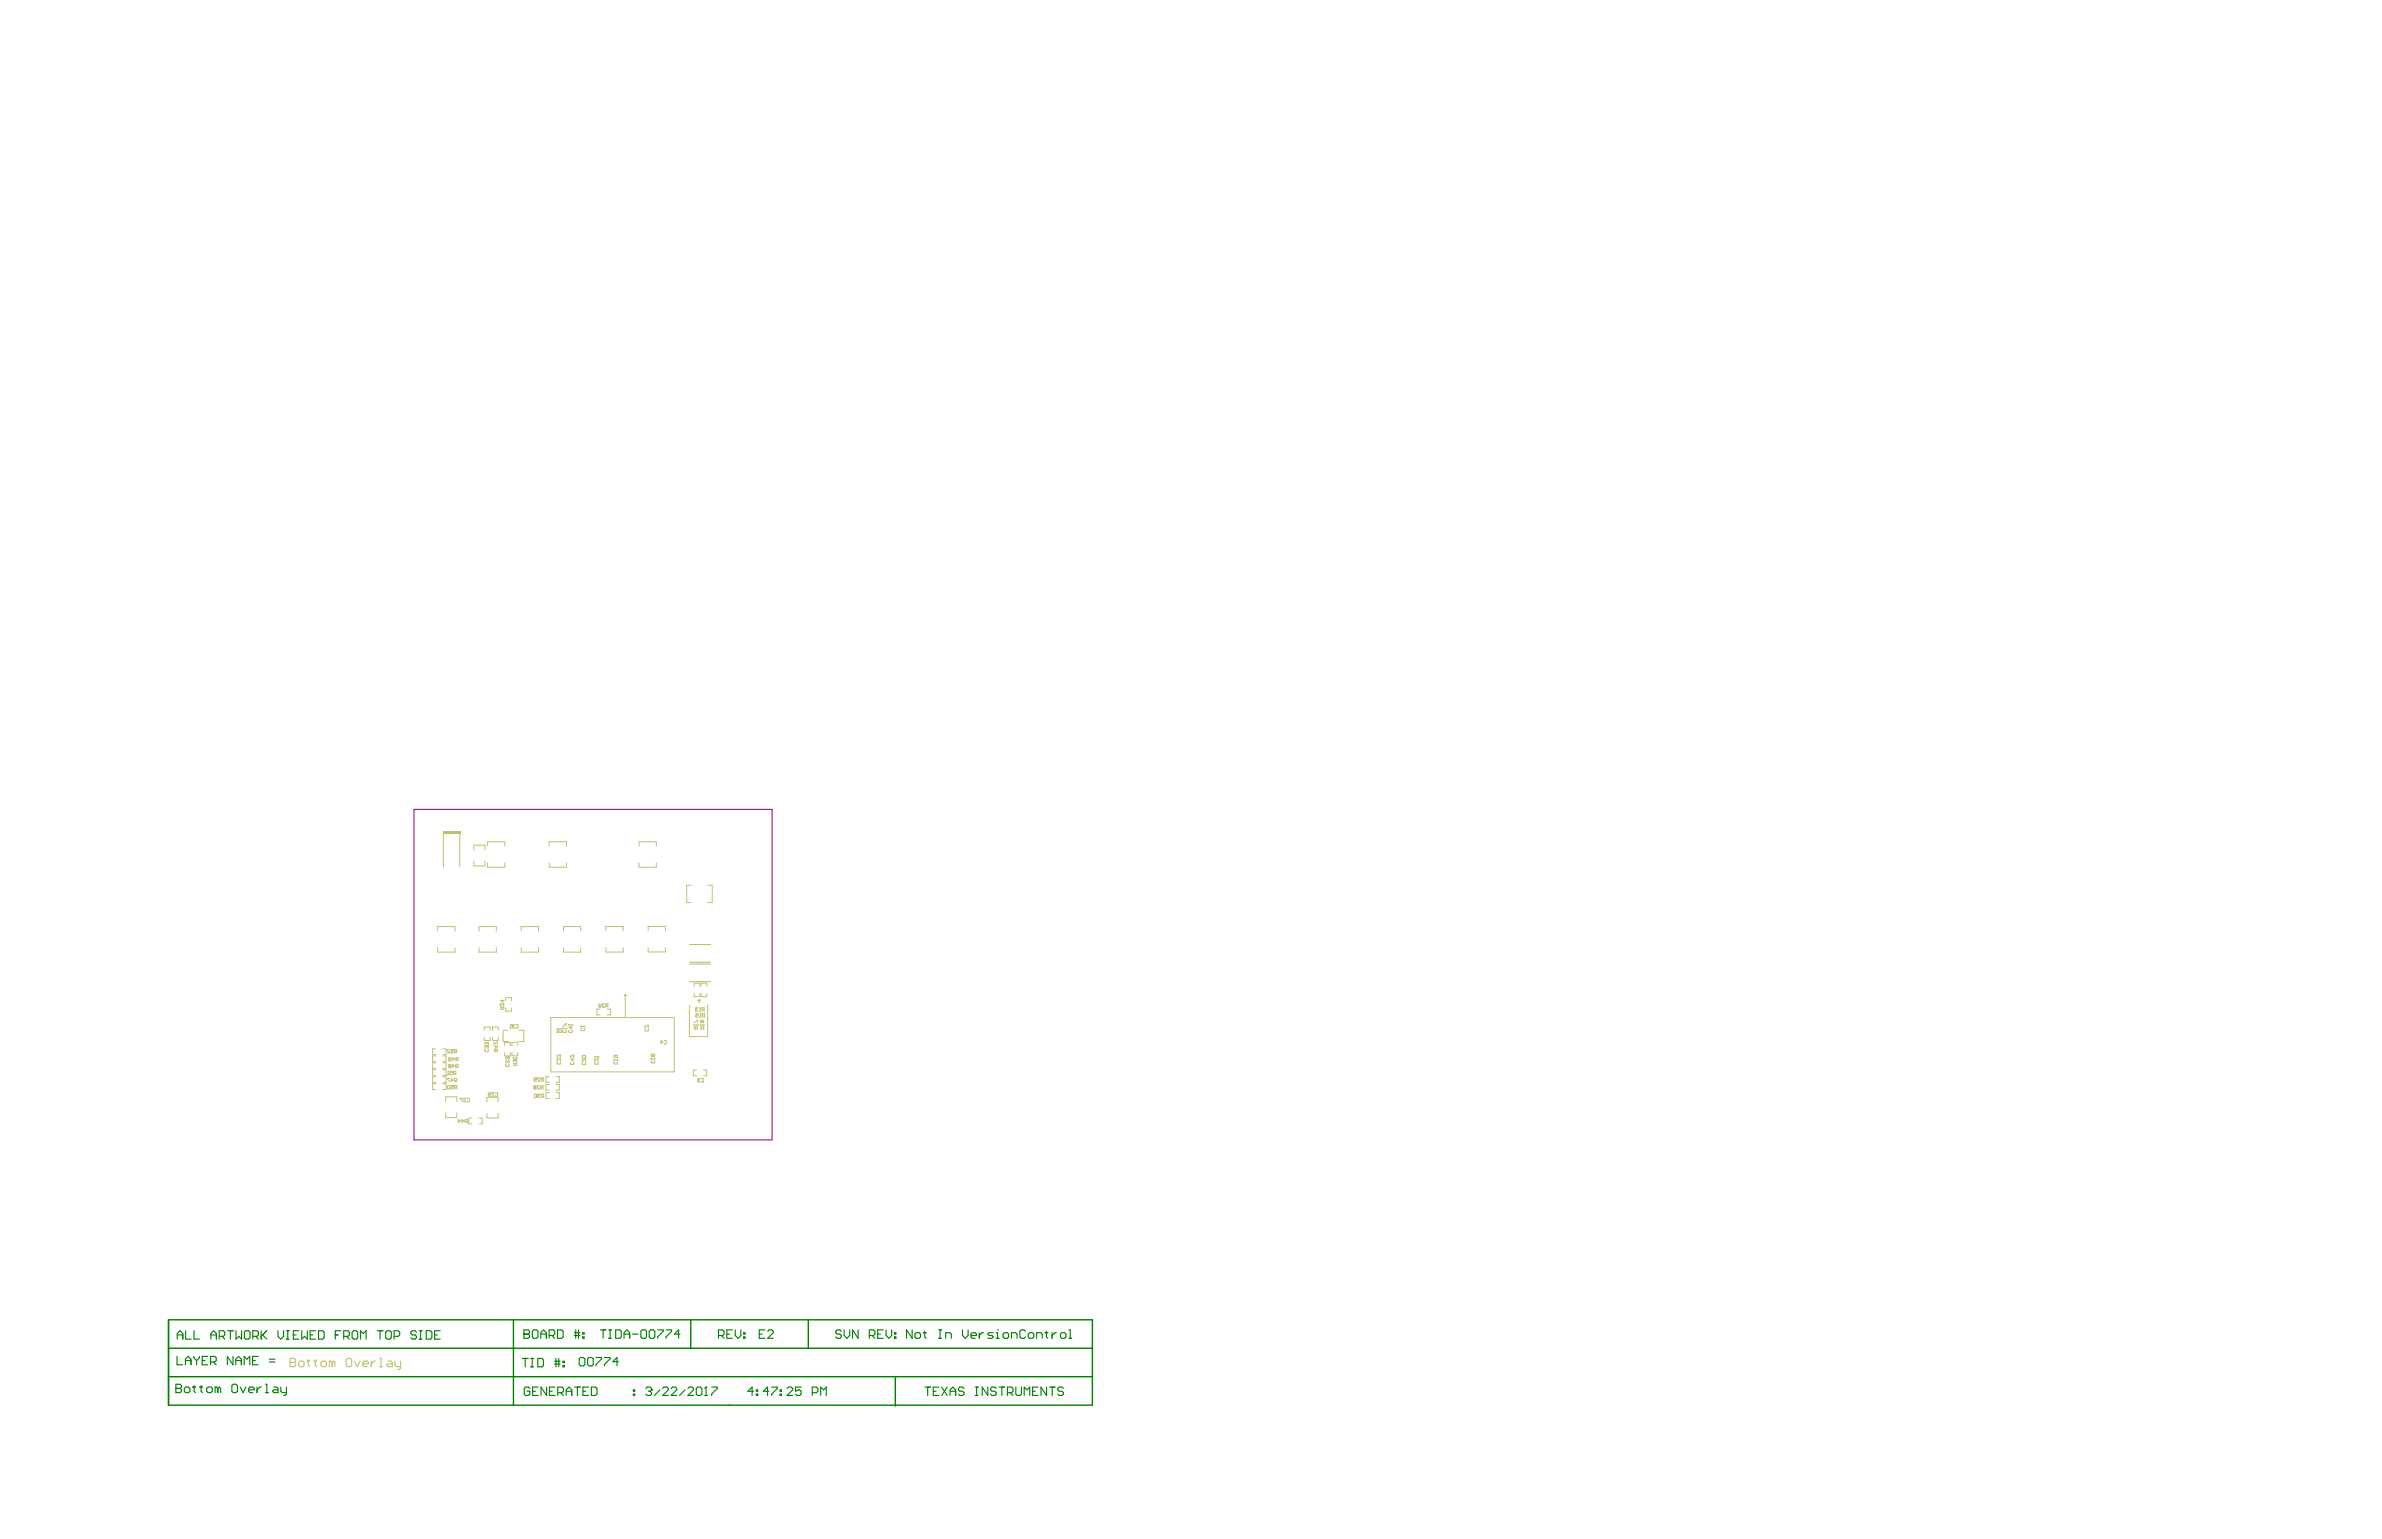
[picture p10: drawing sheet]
<svg xmlns="http://www.w3.org/2000/svg" width="432mm" height="279mm" viewBox="0 0 432 279" stroke-linecap="round" stroke-linejoin="round" font-family="sans-serif">
<path d="M75 146.7h65v60h-65z" fill="none" stroke="#800080" stroke-width=".18"/>
<path d="M30.5 239.3h167.5v15.5h-167.5zM93.1 239.3v15.5M125.2 239.3v5.2M146.5 239.3v5.2M30.5 249.6h167.5M30.5 244.5h167.5M162.3 249.8v5.1" fill="none" stroke="#008000" stroke-width=".25"/>
<g fill="none" stroke="#008000" stroke-width=".2">
<path d="M31.9 251.7h.1M31.9 251h.7l.3 .2v.3l-.3 .2 .3 .3v.3l-.3 .2h-.7zM31.9 251.7h.7M32.1 245.9v1.6h1M32.1 242.8v-1l.5-.5 .5 .5v1M32.1 242h1M33.6 247.5v-1.1l.5-.5 .5 .5v1.1M33.6 246.7h1M33.7 241.3v1.5h1M33.7 251.5h.5l.2 .2v.6l-.2 .2h-.5l-.3-.2v-.6zM34.9 251.5h.5M35.1 245.9v.3l.5 .5"/>
<path d="M35.2 241.3v1.5h1M35.2 251.2v1.1l.2 .2M35.6 246.7v.8M36.1 245.9v.3l-.5 .5M36.2 251.5h.5M36.5 251.2v1.1l.2 .2M36.7 246.7h.5M37.7 245.9h-1v1.6h1M37.7 251.5h.5l.3 .2v.6l-.3 .2h-.5l-.2-.2v-.6zM38.2 247h.7l.3-.3v-.5l-.3-.3h-.7v1.6M38.2 242h1M38.2 242.8v-1l.5-.5 .5 .5v1"/>
<path d="M38.7 247l.5 .5M39.5 251.7l-.3-.2h-.2v1M39.5 251.7v.8M39.5 251.7l.2-.2 .3 .2v.8M39.7 242.3h.8l.3-.3v-.5l-.3-.2h-.8v1.5M40.2 242.3l.6 .5M41.3 241.3h1M41.8 241.3v1.5M42.2 245.9v1.6l-1-1.6v1.6M42.3 251h.5l.2 .2v1.1l-.2 .2h-.5l-.3-.2v-1.1zM42.7 246.7h1.1M42.7 247.5v-1.1l.5-.5 .6 .5v1.1"/>
<path d="M42.8 241.3v1.5l.5-.5 .5 .5v-1.5M43.6 251.5l.5 1 .5-1M44.3 247.5v-1.6l.5 .5 .5-.5v1.6M44.6 241.3h.5l.2 .2v1.1l-.2 .2h-.5l-.3-.2v-1.1zM45.1 252h1v-.3l-.3-.2h-.5l-.2 .2v.6l.2 .2h.5M45.8 246.7h.5M45.8 242.3h.8l.2-.3v-.5l-.2-.2h-.8v1.5M46.3 242.3l.5 .5M46.6 251.5v1M46.8 245.9h-1v1.6h1M47.3 241.3v1.5M47.4 251.5h-.3l-.5 .5"/>
<path d="M47.6 242l.8 .8M48.1 252.5h.5M48.1 251h.3v1.5M48.4 241.3l-1.1 1M48.8 247h1M48.8 246.4h1M49.6 251.5h.5l.3 .2v.8h-.8l-.2-.2 .2-.3h.8M50.4 241.3v1l.5 .5 .5-.5v-1M50.9 251.5v.8l.3 .2h.7M51.9 242.8h.5M51.9 241.3h.5M51.9 251.5v1.3l-.2 .2h-.3"/>
<path d="M52.2 241.3v1.5M53.2 242h.5M54.2 241.3h-1v1.5h1M54.7 241.3v1.5l.5-.5 .5 .5v-1.5M56.2 242h.5M57.2 241.3h-1v1.5h1M57.7 241.3h.8l.3 .2v1.1l-.3 .2h-.8zM60.8 242h.5M61.8 241.3h-1v1.5M62.3 242.3h.8l.2-.3v-.5l-.2-.2h-.8v1.5M62.8 242.3l.5 .5M64.1 241.3h.5l.2 .2v1.1l-.2 .2h-.5l-.3-.2v-1.1z"/>
<path d="M65.4 242.8v-1.5l.5 .5 .5-.5v1.5M68.4 241.3h1M68.9 241.3v1.5M70.2 241.3h.5l.2 .2v1.1l-.2 .2h-.5l-.3-.2v-1.1zM71.4 242.3h.8l.3-.3v-.5l-.3-.2h-.8v1.5M75.5 241.5l-.3-.2h-.5l-.2 .2v.3l.2 .2h.5l.3 .3v.3l-.3 .2h-.5l-.2-.2M76 242.8h.5M76 241.3h.5M76.3 241.3v1.5M77.3 241.3h.7l.3 .2v1.1l-.3 .2h-.7zM78.8 242h.5M79.8 241.3h-1v1.5h1"/>
<path d="M94.7 246.3h1M95 241.9h.1M95 241.1h.7l.3 .3v.2l-.3 .3 .3 .2v.3l-.3 .3h-.7zM95 241.9h.7M95.2 246.3v1.5M96 251.8l-.2-.3h-.5l-.3 .3v1l.3 .2h.5l.2-.2v-.5h-.5M96.2 246.3h.5M96.2 247.8h.5M96.5 246.3v1.5M96.5 241.4l.3-.3h.5l.2 .3v1l-.2 .3h-.5l-.3-.3zM96.6 252.3h.5M97.5 246.3h.7l.3 .3v1l-.3 .2h-.7z"/>
<path d="M97.6 251.5h-1v1.5h1M98 241.9h1M98 242.7v-1.1l.5-.5 .5 .5v1.1M99.1 251.5v1.5l-1-1.5v1.5M99.5 242.1h.8l.3-.2v-.5l-.3-.3h-.8v1.6M99.6 252.3h.5M100.1 242.1l.5 .6M100.5 246.8h1M100.5 247.3h1M100.6 251.5h-1v1.5h1M100.8 246.3v1.5M101.1 241.1h.7l.3 .3v1l-.3 .3h-.7z"/>
<path d="M101.1 252.5h.8l.2-.2v-.5l-.2-.3h-.8v1.5M101.3 246.3v1.5M101.6 252.5l.5 .5M102.1 247.6h.2v.2h-.2zM102.1 246.8h.2v.3h-.2zM102.6 252.3h1.1M102.6 253v-1l.5-.5 .6 .5v1M104.1 241.6h1M104.1 242.1h1M104.2 251.5h1M104.4 241.1v1.6M104.7 251.5v1.5"/>
<path d="M104.9 241.1v1.6M105.3 246.1h.5l.2 .3v1l-.2 .3h-.5l-.3-.3v-1zM105.6 242.4h.3v.3h-.3zM105.6 241.6h.3v.3h-.3zM105.7 252.3h.5M106.7 251.5h-1v1.5h1M106.8 246.1h.5l.2 .3v1l-.2 .3h-.5l-.3-.3v-1zM107.2 251.5h.8l.2 .3v1l-.2 .2h-.8zM108 246.1h1.1v.3l-1.1 1v.3M108.8 241.1h1M109.3 241.1v1.6M109.6 246.1h1v.3l-1 1v.3"/>
<path d="M110.3 242.7h.5M110.3 241.1h.5M110.6 241.1v1.6M111.6 241.1h.8l.2 .3v1l-.2 .3h-.8zM112.1 246.9h-1l.7-.8v1.6M113.1 241.9h1M113.1 242.7v-1.1l.5-.5 .5 .5v1.1M114.6 241.9h1.1M114.8 252.8h.3v.2h-.3zM114.8 252h.3v.3h-.3zM116.4 241.1h.5l.3 .3v1l-.3 .3h-.5l-.2-.3v-1zM117.1 251.8l.2-.3h.5l.3 .3v.2"/>
<path d="M117.6 252.3h.2M117.8 252.3l.3 .2v.3l-.3 .2h-.5l-.2-.2M117.9 241.1h.6l.2 .3v1l-.2 .3h-.6l-.2-.3v-1zM118.1 252h.1M118.1 252l-.3 .3M119.2 241.1h1v.3l-1 1v.3M119.6 252l-1 1M120.1 251.8l.3-.3h.5l.2 .3v.2l-1 1h1M120.7 241.1h1.1v.3l-1.1 1v.3M121.7 251.8l.2-.3h.5l.3 .3v.2l-1 1h1M123.3 241.9h-1l.7-.8v1.6M124.2 252l-1 1"/>
<path d="M124.7 251.8l.2-.3h.6l.2 .3v.2l-1 1h1M126.2 251.8l.3-.3h.5l.2 .3v1l-.2 .2h-.5l-.3-.2zM127.7 253h.5M128 251.5h.1M128 251.5v1.5M128 251.5l-.3 .3M129 251.5h1v.3l-1 1v.2M130.2 242.1h.8l.3-.2v-.5l-.3-.3h-.8v1.6M130.7 242.1l.6 .6M131.8 241.9h.5M132.8 241.1h-1v1.6h1M133.3 241.1v1l.5 .6 .5-.6v-1"/>
<path d="M134.8 242.4h.3v.3h-.3zM134.8 241.6h.3v.3h-.3zM136.6 252.3h-1l.7-.8v1.5M137.1 252.8h.3v.2h-.3zM137.1 252h.3v.3h-.3zM137.6 241.9h.5M138.6 241.1h-1v1.6h1M139.2 241.4l.2-.3h.5l.3 .3v.2l-1 1.1h1M139.4 252.3h-1l.7-.8v1.5M139.9 251.5h1v.3l-1 1v.2M141.4 252.8h.3v.2h-.3zM141.4 252h.3v.3h-.3z"/>
<path d="M142.7 251.8l.2-.3h.5l.3 .3v.2l-1 1h1M145.2 251.5h-1v.8l.5-.3h.3l.2 .3v.5l-.2 .2h-.5l-.3-.2M147.2 252.5h.8l.3-.2v-.5l-.3-.3h-.8v1.5M148.8 253v-1.5l.5 .5 .5-.5v1.5M152.5 241.4l-.2-.3h-.5l-.3 .3v.2l.3 .3h.5l.2 .2v.3l-.2 .3h-.5l-.3-.3M153 241.1v1l.5 .6 .5-.6v-1M155.6 241.1v1.6l-1.1-1.6v1.6M157.6 242.1h.7l.3-.2v-.5l-.3-.3h-.7v1.6M158.1 242.1l.5 .6M159.1 241.9h.5M160.1 241.1h-1v1.6h1M160.6 241.1v1l.5 .6 .5-.6v-1"/>
<path d="M162.1 242.4h.3v.3h-.3zM162.1 241.6h.3v.3h-.3zM165.3 241.1v1.6l-1-1.6v1.6M166.1 241.6h.5l.3 .3v.5l-.3 .3h-.5l-.2-.3v-.5zM167.4 241.6h.5M167.6 241.4v1l.3 .3M167.7 251.5h1M168.2 251.5v1.5M169.2 252.3h.5M170.2 242.7h.5M170.2 241.1h.5M170.2 251.5h-1v1.5h1"/>
<path d="M170.4 241.1v1.6M170.7 251.5l1 1.5M171.4 242.7v-1.1h.8l.3 .3v.8M171.7 251.5l-1 1.5M172.2 252.3h1M172.2 253v-1l.5-.5 .5 .5v1M174.5 241.1v1l.5 .6 .5-.6v-1M174.8 251.8l-.3-.3h-.5l-.3 .3v.2l.3 .3h.5l.3 .2v.3l-.3 .2h-.5l-.3-.2M176 242.1h1v-.2l-.2-.3h-.5l-.3 .3v.5l.3 .3h.5M176.8 251.5h.5M176.8 253h.5M177 251.5v1.5"/>
<path d="M177.5 241.6v1.1M178.3 241.6h-.3l-.5 .5M179.1 251.5v1.5l-1-1.5v1.5M180.1 241.6h-.8l-.3 .3 .3 .2h.5l.3 .3-.3 .3h-.8M180.6 242.7h.5M180.6 241.6h.2v1.1M180.6 251.8l-.3-.3h-.5l-.2 .3v.2l.2 .3h.5l.3 .2v.3l-.3 .2h-.5l-.2-.2M180.8 241.1h.1M181.1 251.5h1M181.6 251.5v1.5M182.1 241.6h.5l.2 .3v.5l-.2 .3h-.5l-.3-.3v-.5zM182.6 252.5h.8l.2-.2v-.5l-.2-.3h-.8v1.5"/>
<path d="M183.1 252.5l.5 .5M183.4 242.7v-1.1h.7l.3 .3v.8M184.1 251.5v1.3l.3 .2h.5l.3-.2v-1.3M185.7 253v-1.5l.5 .5 .5-.5v1.5M185.9 241.4l-.3-.3h-.5l-.2 .3v1l.2 .3h.5l.3-.3M186.7 241.6h.5l.2 .3v.5l-.2 .3h-.5l-.3-.3v-.5zM187.2 252.3h.5M187.9 242.7v-1.1h.8l.2 .3v.8M188.2 251.5h-1v1.5h1M189.4 241.6h.5M189.7 241.4v1l.2 .3M189.7 251.5v1.5l-1-1.5v1.5"/>
<path d="M190.2 251.5h1M190.7 241.6v1.1M190.7 251.5v1.5M191.5 241.6h-.3l-.5 .5M192.5 241.6h.5l.2 .3v.5l-.2 .3h-.5l-.3-.3v-.5zM192.8 251.8l-.3-.3h-.5l-.2 .3v.2l.2 .3h.5l.3 .2v.3l-.3 .2h-.5l-.2-.2M193.8 242.7h.5M193.8 241.1h.2v1.6"/>
</g>
<g fill="none" stroke="#c0c073" stroke-width=".18">
<path d="M80.4 151.1v6.1M83.3 151.1v6.1M85.9 154.1v-.9h2v.9M85.9 156.1v.9h2v-.9M88.4 153.4v-.8h3.1v.8M88.4 156.4v.8h3.1v-.8M99.6 153.4v-.8h3.1v.8M99.6 156.4v.8h3.1v-.8M115.8 153.4v-.8h3.2v.8M115.8 156.4v.8h3.2v-.8M79.3 168.8v-.8h3.2v.8M79.3 171.8v.8h3.2v-.8"/>
<path d="M86.8 168.8v-.8h3.2v.8M86.8 171.8v.8h3.2v-.8M94.5 168.8v-.8h3.1v.8M94.5 171.8v.8h3.1v-.8M102.1 168.8v-.8h3.2v.8M102.1 171.8v.8h3.2v-.8M109.8 168.8v-.8h3.2v.8M109.8 171.8v.8h3.2v-.8M117.5 168.8v-.8h3.1v.8M117.5 171.8v.8h3.1v-.8M125.3 160.5h-.8v3.1h.8M125.8 178.8v-.5h1.1v.5"/>
<path d="M127.1 178.8v-.5h1v.5M128.3 160.5h.8v3.1h-.8M79 196.5h-.6v1.1h.6M79 190.2h-.6v1h.6M79 191.4h-.6v1.1h.6M79 192.7h-.6v1.1h.6M79 194h-.6v1h.6M79 195.3h-.6v1h.6M80.3 196.5h.6v1.1h-.6M80.3 195.3h.6v1h-.6M80.3 194h.6v1h-.6M80.3 191.4h.6v1.1h-.6"/>
<path d="M80.3 192.7h.6v1.1h-.6M80.3 190.2h.6v1h-.6M80.8 199.7v-.8h2v.8M87.8 186.8v-.6h1v.6M87.8 188.1v.6h1v-.6M88.3 199.8v-.8h2v.8M89.3 186.8v-.6h1v.6M89.3 188.1v.6h1v-.6M91.5 189.6v-.6h1v.6M91.5 190.9v.6h1v-.6M91.7 181.5v-.6h1v.6M91.7 182.8v.5h1v-.5"/>
<path d="M92.1 186.8h-.9v2h.9M92.8 190.9v.5h1.1v-.5M92.8 189.6v-.6h1.1v.6M94.1 186.8h.9v2h-.9M99.5 196.6h-.6v1.1h.6M99.5 195.2h-.5v1.1h.5M99.6 198.1h-.6v1.1h.6M99.9 184.5h22.3v9.9h-22.3zM100.8 196.6h.6v1.1h-.6M100.8 195.2h.6v1.1h-.6M100.8 198.1h.6v1.1h-.6M108.8 183h-.6v1h.6"/>
<path d="M110.1 183h.5v1h-.5M113.3 180.3l.3 .2h-.5zM113.3 180.3v4.1M125.8 180.1v.6h1.1v-.6M126.3 194h-.6v1.1h.6M126.5 181.5l.3-.3 .2 .3zM126.7 181.2v.7M127.1 180.1v.6h1v-.6M127.5 194h.6v1.1h-.6M128.3 182.1v5.9h-3.3v-5.6M80.8 201.8v.8h2v-.8M85.5 202.7h-.5v1.1h.5"/>
<path d="M86.8 202.7h.6v1.1h-.6M88.3 201.9v.8h2v-.8"/>
</g>
<path d="M125 178h3.8M125 174.8h3.8M125 174.5h3.8M125 171.3h3.8" fill="none" stroke="#c0c073" stroke-width=".2"/>
<path d="M80.3 150.7h3.1v.5h-3.1z" fill-rule="evenodd" fill="#c0c073"/>
<g fill="none" stroke="#c0c073" stroke-width=".18">
<path d="M81.1 196.9l.1-.1 .3 .1-.1 .5-.3-.1zM81.1 194.9h.3M81.3 194.3h.1M81.3 194.3v.6M81.3 194.3l.1 .1M81.3 192.1l.5-.1-.1-.2-.4 .1v.4l.1 .1 .4-.1M81.4 193.3l-.1-.1 .1-.2 .3 .1-.1 .2M81.4 193.3l-.1 .1 .1 .2 .3-.1-.1-.2M81.4 193.3h.2M81.5 195.5h-.4l.4 .7M81.5 190.4l-.1-.1-.3 .1 .4 .5h-.4M81.6 194.3h.4v.3l-.2-.1-.2 .1 .1 .3 .3-.1"/>
<path d="M81.7 195.9h.4l-.3-.4v.7M81.7 190.3h.4v.3l-.2-.1-.2 .1 .1 .3 .3-.1M81.7 196.8h.5v.3l-.2-.1-.3 .1 .2 .3 .3-.1M82 193.3h.4l-.3-.3v.6M82 192.1h.4l-.3-.3v.6M82.4 194.7l-.2 .2M82.6 190.7l-.2 .2M82.6 196l-.2 .2M82.6 197.2l-.2 .2M82.6 194.7l-.4-.1 .1-.3h.3v.6M82.8 190.7l-.4-.1 .1-.3h.3v.6M82.8 196l-.4-.1 .1-.4h.3v.7"/>
<path d="M82.8 193.4l-.2 .2M82.8 197.2l-.4-.1 .1-.3h.3v.6M82.8 192.2l-.2 .2M83 193.4h-.3l-.1-.3 .4-.1v.6M83 192.2l-.4-.1 .1-.3h.3v.6M83.8 199.1h-.4l.4 .7M84.5 199.3l-.1-.2-.3 .2 .4 .5h-.4M84.7 199.3l.1-.2 .3 .2v.4l-.1 .1-.3-.1M88 190.3l-.1 .1 .1 .3h.4l.1-.1-.1-.3M88.2 189.1l-.1-.1-.2 .1 .1 .3M88.2 189.7l-.1-.1-.2 .1 .1 .4M88.2 189.1v.1"/>
<path d="M88.2 189.7v.2M88.3 189.6h.1M88.3 189h.1M88.3 189l.2 .1-.1 .3M88.3 189.6l.2 .1-.1 .4M88.3 189.6l-.1 .1M88.3 189l-.1 .1M88.5 198.4l.4-.1-.1-.2-.3 .1v.5l.1 .1 .3-.1M89.6 190.6h.6v-.3l-.3-.1-.1 .4M89.6 189v.4l.4-.4 .2 .1-.1 .3M89.6 190.2l.2 .2M89.6 198.2l-.1-.1-.3 .1 .4 .6h-.4"/>
<path d="M89.8 198.2l.1-.1 .3 .1-.1 .6-.3-.1M89.9 189.6v.4l.3-.3h-.6M90.7 182.6l.2 .2M90.7 183h.6l-.1-.4-.3 .1v.3M90.7 181.9v.5l.4-.5 .2 .1-.1 .4M91 181.3v.4l.3-.3h-.6M91.7 192.3v.4l.5-.4 .1 .1-.1 .3M91.8 192.9l-.1 .1 .1 .4h.4l.1-.1-.1-.4M92 191.8l-.1-.1-.2 .1 .1 .3M92 191.8v.1M92.1 191.7h.1M92.1 191.7l.2 .1-.1 .3"/>
<path d="M92.1 191.7l-.1 .1M92.4 186.4h.2M92.5 185.8h.1M92.5 185.8v.6M92.5 185.8l.1 .1M92.9 186h.1M92.9 186l.1 .1M93 186.1l-.1 .1 .1 .2 .3-.1M93 186.1h.1M93.1 192.8l.2 .2M93.1 193.2h.6l-.1-.4-.3 .1v.3M93.1 191.7v.2"/>
<path d="M93.1 191.8h.6M93.3 185.9l-.3-.1-.1 .2M93.4 192.3l-.1-.1-.2 .1 .1 .3M93.4 192.3v.1M93.5 192.2h.1M93.5 192.2l.2 .1-.1 .3M93.5 192.2l-.1 .1M93.5 185.9l.1-.1 .3 .1v.4l-.1 .1-.3-.1M93.7 191.8h.1M93.7 191.8l-.1 .1M96.8 195.4h.4v.3l-.2-.1-.2 .1 .1 .4 .3-.2M96.8 197.2l-.1 .1 .1 .2 .4-.1-.1-.2"/>
<path d="M96.8 197.2l-.1-.1 .1-.3 .4 .1-.1 .3M96.8 197.2h.3M96.9 198.4l.4 .1-.1 .5-.4-.1zM97.5 198.6h.1M97.5 198.6l.1 .1M97.6 198.7l-.1 .1 .1 .2 .3-.1M97.6 198.7h.1M97.8 196.9l-.1-.1-.3 .1 .4 .6h-.4M97.8 195.5l-.1-.1-.3 .1 .4 .6h-.4M97.9 198.5l-.3-.1-.1 .2M98.2 197.3l-.2 .2M98.3 195.8l-.2 .3"/>
<path d="M98.3 198.8l-.2 .2M98.4 197.3h-.3l-.1-.4 .4-.1v.7M98.5 195.8l-.4-.1 .1-.3h.3v.7M98.5 198.8l-.4-.1 .1-.3h.3v.6M100.9 187.2h.2M101 186.6h.1M101 186.6v.6M101 186.6l.1 .1M101 191.2v.5l.4-.5 .2 .1-.1 .4M101 191.9v.4l.4-.4 .2 .1-.1 .3M101.1 192.5l-.1 .1 .1 .3h.4l.1-.1-.1-.3M101.4 186.6h.3v.6l-.4-.1z"/>
<path d="M102 186l.5-.4h.1v.4M102 186.4v.2M102 186.5h.6M102.1 186.8l-.1 .1 .1 .3h.4l.1-.1-.1-.3M102.6 186.5h.1M102.6 186.5l-.1 .1M103.1 185.7v.2M103.1 185.8h.6M103.2 186.8l-.1 .1 .1 .3h.4l.1-.1-.1-.3M103.4 191.3v.4l.4-.4 .2 .1-.1 .3M103.4 186.1v.5l.3-.4h-.6M103.5 192.6l-.1 .1 .1 .3h.4l.1-.1-.1-.3"/>
<path d="M103.7 192v.4l.3-.3h-.6M103.7 185.8h.1M103.7 185.8l-.1 .1M105.3 186v.2M105.3 186.1h.7M105.4 186.4l-.1 .2 .1 .3h.5l.1-.1-.1-.4M105.5 191.5l.6-.1 .1 .3-.5 .1zM105.5 192v.4l.5-.4 .2 .1-.1 .3M105.7 192.6l-.2 .1 .2 .4h.4l.1-.1-.1-.4M106 186.1h.1M106 186.1l-.1 .1M107.8 191.9v.4l.4-.4 .3 .1-.2 .3"/>
<path d="M107.8 191.5v.2M107.8 191.6h.7M107.9 192.6l-.1 .1 .1 .3h.4l.2-.1-.2-.3M108.5 191.6h.1M108.5 191.6l-.2 .1M108.5 182l.4 .3M108.6 182.3h.3l-.1 .3-.3-.1zM109.6 182.1l-.1-.1-.4 .1 .5 .5h-.5M110 182.4l-.2 .2M110.2 182.4l-.4-.1 .1-.3h.3v.6M111.3 192.2h.6M111.3 192.1v.2"/>
<path d="M111.4 192.5l-.1 .1 .1 .3h.4l.1-.1-.1-.3M111.6 191.3v.4l.1 .1 .2-.1-.1-.4h-.4l-.1 .2 .1 .3M111.9 192.2h.1M111.9 192.2l-.1 .1M116.9 185.9v.4l.4-.4 .3 .1-.1 .3M117 186.5l-.1 .1 .1 .3h.5l.1-.1-.1-.3M118 191.9v.2M118 192h.7M118.1 192.3l-.1 .1 .1 .3h.5l.1-.1-.1-.3M118.4 191.2l.1-.1 .2 .1-.1 .4-.2-.1M118.4 191.2l-.1-.1-.3 .1 .1 .4 .3-.1M118.4 191.2v.3"/>
<path d="M118.7 192h.1M118.7 192l-.1 .1M119.7 189h.4l-.3-.3v.6M120.4 188.8l.1-.1 .3 .1v.4l-.1 .1-.3-.1M125.8 186.6h.6l-.1-.4-.3 .1v.3M125.8 185.8h.6M125.8 185.4l.5-.4h.1v.4M125.8 186.2l.2 .2M125.8 185.7v.3M126.1 182.9h.1M126.1 182.9l.1 .1M126.1 183.8h.4v.3l-.3-.1-.1 .3 .1 .1 .3-.1"/>
<path d="M126.2 183l-.1 .1 .1 .2 .3-.1M126.2 183h.1M126.4 185.8h.1M126.4 185.8l-.1 .2M126.5 182.8l-.3-.1-.1 .2M126.5 195.8h.1M126.5 195.8l.1 .1M126.6 195.9l-.1 .1 .1 .2 .3-.1M126.6 195.9h.1M126.8 183.3h.2M126.9 184.4h.2M126.9 182.7h.1"/>
<path d="M126.9 182.7v.6M126.9 182.7l.1 .1M126.9 195.7l-.3-.2-.1 .3M126.9 186.6h.7l-.1-.4-.3 .1v.3M126.9 186.2l.3 .2M126.9 185.7v.3M126.9 185.8h.7M127 183.8h.1M127 183.8v.6M127 183.8l.1 .1M127.1 195.7l.1-.2 .4 .2v.4l-.2 .1-.3-.1M127.3 185.1l.1-.1 .2 .1-.1 .3-.2-.1"/>
<path d="M127.3 185.1l-.1-.1-.3 .1 .2 .3 .2-.1M127.3 185.1v.2M127.4 183.1l-.2 .2M127.5 184.2l-.2 .2M127.6 185.8h.1M127.6 185.8l-.1 .2M127.7 183.1l-.5-.1 .1-.3h.4v.6M127.7 184.2l-.4-.1 .1-.3h.3v.6M83 203.3h.4l-.3-.3v.6M83.7 203.3h.4l-.3-.3v.6M84.5 203.4l-.2 .2M84.7 203.4l-.4-.1 .1-.3h.3v.6"/>
</g>
<g fill="none" stroke="#c0c073" stroke-width=".2">
<path d="M52.6 247h.1M52.6 246.3h.7l.3 .2v.3l-.3 .2 .3 .3v.2l-.3 .3h-.7zM52.6 247h.7M54.1 247l.3-.2h.5l.2 .2v.5l-.2 .3h-.5l-.3-.3zM55.6 246.8h.5M55.9 246.5v1l.2 .3M56.9 246.8h.5M57.2 246.5v1l.2 .3M58.2 247l.2-.2h.5l.3 .2v.5l-.3 .3h-.5l-.2-.3zM60.2 247l-.3-.2h-.2v1M60.2 247v.8M60.2 247l.2-.2 .3 .2v.8"/>
<path d="M63 246.3h.5l.2 .2v1l-.2 .3h-.5l-.3-.3v-1zM64.3 246.8l.5 1 .5-1M65.8 247.3h1v-.3l-.3-.2h-.5l-.2 .2v.5l.2 .3h.5M67.3 246.8v1M68.1 246.8h-.3l-.5 .5M68.8 247.8h.5M68.8 246.3h.3v1.5M70.3 246.8h.5l.3 .2v.8h-.8l-.2-.3 .2-.2h.8M71.6 246.8v.7l.3 .3h.7M72.6 246.8v1.3l-.2 .2h-.3"/>
</g>
</svg>
